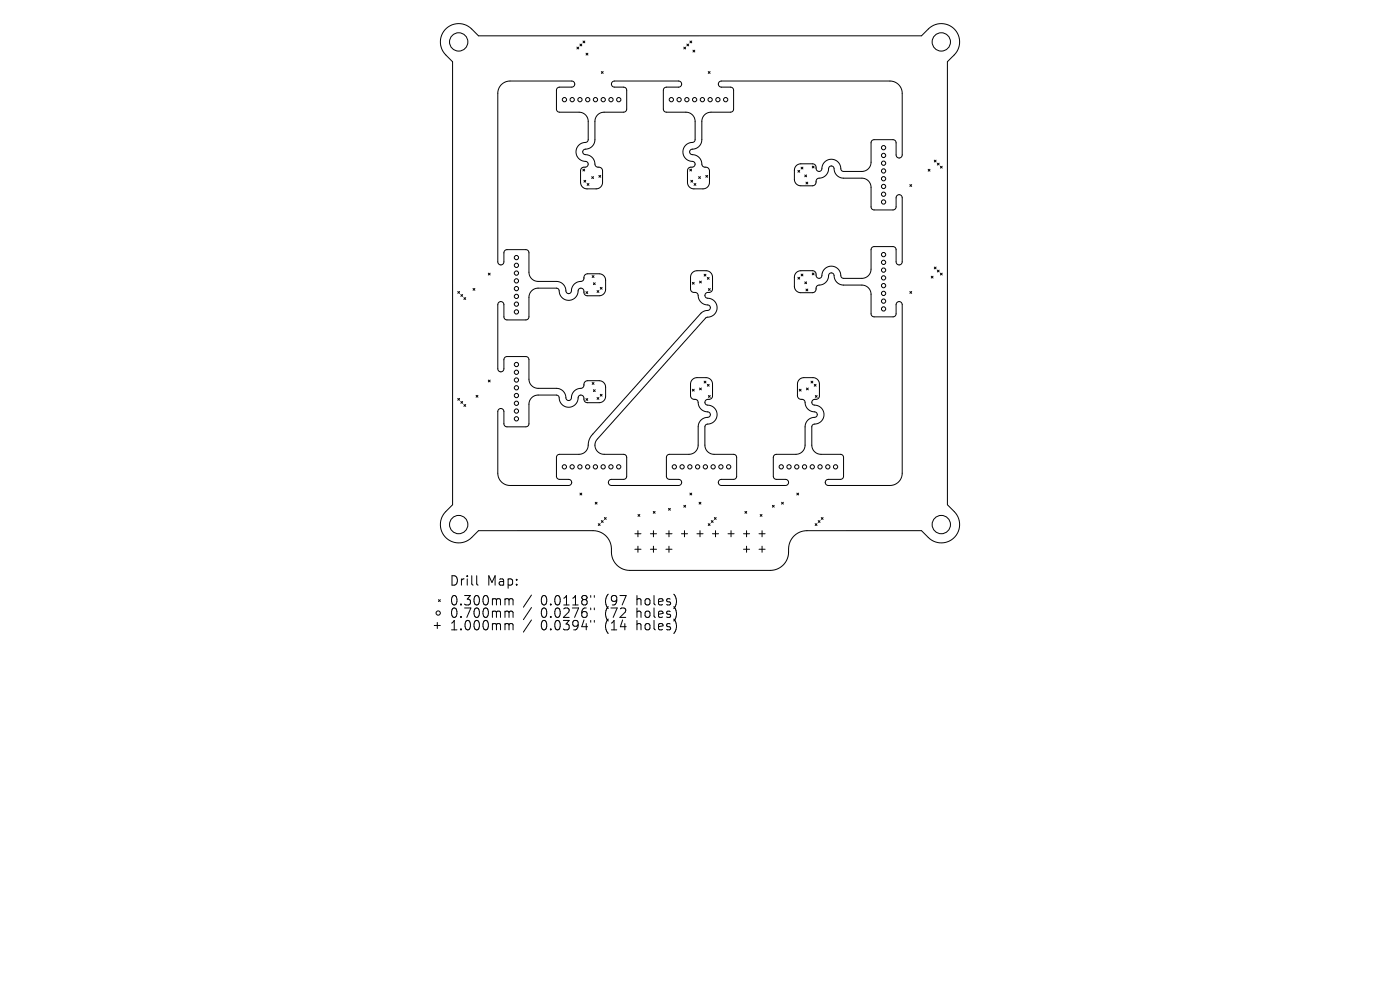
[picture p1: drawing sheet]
<svg xmlns="http://www.w3.org/2000/svg" width="297mm" height="210mm" viewBox="0 0 297 210" stroke-linecap="round" stroke-linejoin="round" font-family="sans-serif">
<defs><g id="words">
<g font-size="2.8">
<text x="95.4" y="124.5">Drill</text>
<text x="103.3" y="124.5">Map:</text>
<text x="95.4" y="128.7">0.300mm</text>
<text x="95.4" y="131.3">0.700mm</text>
<text x="114.7" y="128.7">0.0118&quot;</text>
<text x="114.7" y="131.3">0.0276&quot;</text>
<text x="128.3" y="128.7">(97</text>
<text x="128.3" y="131.3">(72</text>
<text x="135.1" y="128.7">holes)</text>
<text x="135.1" y="131.3">holes)</text>
<text x="95.4" y="133.9">1.000mm</text>
<text x="114.7" y="133.9">0.0394&quot;</text>
<text x="128.3" y="133.9">(14</text>
<text x="135.1" y="133.9">holes)</text>
</g>
</g></defs>
<g fill="none" stroke="#000" stroke-width=".21">
<path d="M94.7 6a3.9 3.9 0 0 1 5.4 .1l1.4 1.5h94a7.7 7.7 0 0 1 2.5-2.2 3.9 3.9 0 0 1 4.9 1.3 3.9 3.9 0 0 1-.5 4.9l-1.4 1.5v94a7.7 7.7 0 0 1 2.2 2.5 3.9 3.9 0 0 1-1.3 4.9 3.9 3.9 0 0 1-5-.5l-1.4-1.4h-24.3a4 4 0 0 0-3.9 4.5 3.9 3.9 0 0 1-3.9 3.9h-29.8a4 4 0 0 1-3.9-4.8 3.9 3.9 0 0 0-3.9-3.6h-24.3a7.7 7.7 0 0 1-2.5 2.2 3.9 3.9 0 0 1-4.9-1.3 3.9 3.9 0 0 1 .5-5l1.4-1.4v-94a7.7 7.7 0 0 1-2.2-2.6 3.9 3.9 0 0 1 .9-4.5zM106.2 18.1l.9-.7 1.1-.2h13.3a.65 .65 0 0 1 .4 .7 .65 .65 0 0 1-.6 .6h-2.7l-.5 .3v4.6l.6 .4h4.5a1.94 1.94 0 0 1 1.6 1.9v4.1a1.58 1.58 0 0 1-1.4 .6 2.03 2.03 0 0 0-1.1 2.3 2.03 2.03 0 0 0 2.1 1.6 .69 .69 0 0 1 .3 .9 .69 .69 0 0 1-1 .3l-.5 .5v2.7a1.36 1.36 0 0 0 1.3 1.4l2.2-.1 .7-.3 .4-.7v-2.8a.91 .91 0 0 0-1.1-.8l-.5-.5a2.2 2.2 0 0 0-2.3-2.2 .62 .62 0 0 1-.2-.8 .62 .62 0 0 1 .7-.3 2.01 2.01 0 0 0 1.8-2v-4.2a1.94 1.94 0 0 1 2-1.6h4.2l.5-.5v-4.4l-.4-.4h-2.3a.65 .65 0 0 1-.5-.8 .65 .65 0 0 1 .7-.5h13.7a.65 .65 0 0 1 .5 .7 .65 .65 0 0 1-.6 .6h-2.7l-.5 .3v4.6l.6 .4h4.4a1.94 1.94 0 0 1 1.7 1.9l-.1 4.1a1.58 1.58 0 0 1-1.3 .6 2.03 2.03 0 0 0-1.2 2.3 2.03 2.03 0 0 0 2.2 1.6 .69 .69 0 0 1 .3 .9 .69 .69 0 0 1-1 .3l-.5 .5-.1 2.7a1.36 1.36 0 0 0 1.4 1.4l2.2-.1 .7-.3 .4-.7v-2.8a.91 .91 0 0 0-1.1-.8l-.5-.5a2.2 2.2 0 0 0-2.3-2.2 .62 .62 0 0 1-.2-.8 .62 .62 0 0 1 .7-.3 2.01 2.01 0 0 0 1.8-2v-4.2a1.94 1.94 0 0 1 1.9-1.6h4.3l.5-.5v-4.4l-.4-.4h-2.3a.65 .65 0 0 1-.5-.8 .65 .65 0 0 1 .6-.5h36.2a2.59 2.59 0 0 1 2.2 2.6v13.3a.65 .65 0 0 1-.7 .4 .65 .65 0 0 1-.6-.6v-2.7l-.3-.5h-4.6l-.4 .6v4.4a1.94 1.94 0 0 1-2 1.7l-4-.1a1.58 1.58 0 0 1-.6-1.3 2.03 2.03 0 0 0-2.3-1.2 2.03 2.03 0 0 0-1.6 2.2 .69 .69 0 0 1-.9 .3 .69 .69 0 0 1-.3-1l-.5-.5-2.7-.1a1.36 1.36 0 0 0-1.4 1.4l.1 2.2 .3 .7 .7 .4h2.7a.91 .91 0 0 0 .9-1.1l.5-.5a2.2 2.2 0 0 0 2.2-2.3 .62 .62 0 0 1 .8-.2 .62 .62 0 0 1 .3 .7 2.01 2.01 0 0 0 2 1.8h4.2a1.94 1.94 0 0 1 1.6 1.9v4.3l.5 .5h4.4l.4-.4v-2.3a.65 .65 0 0 1 .7-.5 .65 .65 0 0 1 .6 .6v13.8a.65 .65 0 0 1-.7 .5 .65 .65 0 0 1-.6-.6v-2.7l-.3-.5h-4.6l-.4 .6v4.4a1.94 1.94 0 0 1-2 1.6h-4a1.58 1.58 0 0 1-.6-1.3 2.03 2.03 0 0 0-2.3-1.2 2.03 2.03 0 0 0-1.6 2.1 .69 .69 0 0 1-.9 .4 .69 .69 0 0 1-.3-1l-.5-.5-2.7-.1a1.36 1.36 0 0 0-1.4 1.4l.1 2.2 .3 .7 .7 .4h2.7a.91 .91 0 0 0 .9-1.2l.5-.4a2.2 2.2 0 0 0 2.2-2.4 .62 .62 0 0 1 .8-.1 .62 .62 0 0 1 .3 .7 2.01 2.01 0 0 0 2 1.8h4.2a1.94 1.94 0 0 1 1.6 1.9v4.3l.5 .5h4.4l.4-.5v-2.3a.65 .65 0 0 1 .7-.4 .65 .65 0 0 1 .6 .6v36.2a2.59 2.59 0 0 1-2.6 2.2h-13.3a.65 .65 0 0 1-.4-.8 .65 .65 0 0 1 .6-.5h2.7l.5-.3v-4.6l-.6-.4-4.5-.1a1.94 1.94 0 0 1-1.6-1.9v-4a1.58 1.58 0 0 1 1.4-.6 2.03 2.03 0 0 0 1.1-2.3 2.03 2.03 0 0 0-2.1-1.6 .69 .69 0 0 1-.3-.9 .69 .69 0 0 1 1-.3l.5-.5v-2.7a1.36 1.36 0 0 0-1.3-1.4h-2.2l-.7 .4-.4 .7v2.7a.91 .91 0 0 0 1.1 .8l.5 .6a2.2 2.2 0 0 0 2.3 2.2 .62 .62 0 0 1 .2 .8 .62 .62 0 0 1-.7 .2 2.01 2.01 0 0 0-1.8 2v4.2a1.94 1.94 0 0 1-2 1.7h-4.2l-.5 .4v4.5l.4 .4h2.3a.65 .65 0 0 1 .5 .7 .65 .65 0 0 1-.7 .6h-13.7a.65 .65 0 0 1-.5-.8 .65 .65 0 0 1 .6-.5h2.7l.5-.3v-4.6l-.6-.4-4.4-.1a1.94 1.94 0 0 1-1.7-1.9l.1-4a1.58 1.58 0 0 1 1.3-.6 2.03 2.03 0 0 0 1.2-2.3 2.03 2.03 0 0 0-2.2-1.6 .69 .69 0 0 1-.3-.9 .69 .69 0 0 1 1-.3l.5-.5 .1-2.7a1.36 1.36 0 0 0-1.4-1.4h-2.2l-.7 .4-.4 .7v2.7a.91 .91 0 0 0 1.1 .8l.5 .6a2.2 2.2 0 0 0 2.3 2.2 .62 .62 0 0 1 .2 .8 .62 .62 0 0 1-.7 .2 2.01 2.01 0 0 0-1.8 2v4.2a1.94 1.94 0 0 1-1.9 1.7h-4.3l-.5 .4v4.5l.4 .4h2.3a.65 .65 0 0 1 .5 .7 .65 .65 0 0 1-.6 .6h-14.5a.65 .65 0 0 1-.4-.8 .65 .65 0 0 1 .6-.5h2.7l.4-.3 .1-4.6-.6-.4-4.5-.1a1.93 1.93 0 0 1-1-3.2l23-25.8a2.06 2.06 0 0 0 2.3-2 2.06 2.06 0 0 0-2.2-2.1 .69 .69 0 0 1-.3-.9 .69 .69 0 0 1 1-.3l.5-.5 .1-2.7a1.36 1.36 0 0 0-1.4-1.4l-2.2 .1-.7 .3-.4 .7v2.8a.88 .88 0 0 0 1.1 .8l.5 .5a2.2 2.2 0 0 0 2.3 2.2 .63 .63 0 0 1 .2 .8 .63 .63 0 0 1-.8 .3l-1.1 .5-23 25.8a4.3 4.3 0 0 0-1 2.9 1.94 1.94 0 0 1-1.9 1.3h-4.2l-.5 .4v4.5l.4 .4h2.3a.65 .65 0 0 1 .5 .7 .65 .65 0 0 1-.7 .6h-12.8a2.59 2.59 0 0 1-2.2-2.6v-13.3a.65 .65 0 0 1 .7-.4 .65 .65 0 0 1 .6 .6v2.7l.3 .4 4.6 .1 .4-.6v-4.5a1.94 1.94 0 0 1 2-1.6h4a1.58 1.58 0 0 1 .6 1.4 2.03 2.03 0 0 0 2.3 1.1 2.03 2.03 0 0 0 1.6-2.1 .69 .69 0 0 1 .9-.3 .69 .69 0 0 1 .3 1l.5 .5h2.7a1.36 1.36 0 0 0 1.4-1.3v-2.2l-.4-.7-.7-.4h-2.7a.91 .91 0 0 0-.8 1.1l-.6 .5a2.2 2.2 0 0 0-2.2 2.3 .62 .62 0 0 1-.8 .2 .62 .62 0 0 1-.3-.8 2.01 2.01 0 0 0-2-1.7h-4.2a1.94 1.94 0 0 1-1.6-2v-4.2l-.5-.5h-4.4l-.4 .4v2.3a.65 .65 0 0 1-.7 .5 .65 .65 0 0 1-.6-.7v-13.8a.65 .65 0 0 1 .7-.4 .65 .65 0 0 1 .6 .6v2.7l.3 .5h4.6l.4-.6v-4.5a1.94 1.94 0 0 1 2-1.6h4a1.58 1.58 0 0 1 .6 1.4 2.03 2.03 0 0 0 2.3 1.2 2.03 2.03 0 0 0 1.6-2.2 .69 .69 0 0 1 .9-.3 .69 .69 0 0 1 .3 1l.5 .5h2.7a1.36 1.36 0 0 0 1.4-1.3v-2.2l-.4-.7-.7-.4h-2.7a.91 .91 0 0 0-.8 1.1l-.6 .5a2.2 2.2 0 0 0-2.2 2.3 .62 .62 0 0 1-.8 .2 .62 .62 0 0 1-.3-.7 2.01 2.01 0 0 0-2-1.8h-4.2a1.94 1.94 0 0 1-1.6-1.9v-4.3l-.5-.5h-4.4l-.4 .4v2.3a.65 .65 0 0 1-.7 .5 .65 .65 0 0 1-.6-.6v-35.8l.1-.7zM122.4 10l.4 .4M122.8 10l-.4 .4M123 9.3l.4 .4M123.4 9.3l-.4 .4M123.7 8.7l.4 .4M124.1 8.7l-.4 .4M124.3 11.3l.4 .4M124.7 11.3l-.4 .4M127.6 15.2l.4 .4M128 15.2l-.4 .4"/>
<path d="M145.1 10l.4 .4M145.5 10l-.4 .4M145.7 9.3l.4 .4M146.1 9.3l-.4 .4M146.4 8.7l.4 .4M146.8 8.7l-.4 .4M147 10.6l.4 .4M147.4 10.6l-.4 .4M150.3 15.2l.3 .4M150.6 15.2l-.3 .4M123.7 35.9l.3 .4M123.9 38.2l.4 .4"/>
<path d="M124 35.9l-.3 .4M124.3 38.2l-.4 .4M124.6 38.9l.3 .4M124.9 38.9l-.3 .4M125.5 37.5l.4 .4M125.9 37.5l-.4 .4M127.1 37.2l.3 .4M127.4 37.2l-.3 .4M146.3 35.9l.4 .4M146.6 38.2l.3 .4M146.7 35.9l-.4 .4M146.9 38.2l-.3 .4"/>
<path d="M147.2 38.9l.4 .4M147.6 38.9l-.4 .4M148.2 37.5l.4 .4M148.6 37.5l-.4 .4M149.7 37.2l.4 .4M150.1 37.2l-.4 .4M169.3 36.1l.4 .4M169.7 36.1l-.4 .4M169.9 35.5l.4 .4M170.3 35.5l-.4 .4M170.7 37.1l.4 .4M171 38.6l.4 .4"/>
<path d="M171.1 37.1l-.4 .4M171.4 38.6l-.4 .4M172.3 35.2l.4 .4M172.7 35.2l-.4 .4M193 39.2l.4 .3M193.4 39.2l-.4 .3M196.9 35.9l.4 .4M197.3 35.9l-.4 .4M198.2 34l.4 .4M198.6 34l-.4 .4M198.9 34.6l.3 .4M199.2 34.6l-.3 .4"/>
<path d="M199.5 35.3l.4 .4M199.9 35.3l-.4 .4M103.6 57.9l.4 .4M104 57.9l-.4 .4M125.6 58.5l.4 .4M125.9 60l.4 .4M126 58.5l-.4 .4M126.3 60l-.4 .4M146.9 59.9l.4 .4M147.3 59.9l-.4 .4M148.4 59.6l.4 .4M148.8 59.6l-.4 .4"/>
<path d="M149.4 58.2l.4 .4M149.8 58.2l-.4 .4M150.1 58.9l.3 .3M150.4 58.9l-.3 .3M169.3 58.8l.4 .4M169.7 58.8l-.4 .4M169.9 58.1l.4 .4M170.3 58.1l-.4 .4M170.7 59.8l.4 .4M171.1 59.8l-.4 .4M172.3 57.9l.4 .4M172.7 57.9l-.4 .4"/>
<path d="M197.6 58.6l.3 .4M197.9 58.6l-.3 .4M198.2 56.7l.4 .3M198.6 56.7l-.4 .3M198.9 57.3l.3 .4M199.2 57.3l-.3 .4M199.5 57.9l.4 .4M199.9 57.9l-.4 .4M97.1 61.8l.4 .4M97.5 61.8l-.4 .4M97.8 62.5l.4 .4M98.2 62.5l-.4 .4"/>
<path d="M98.4 63.1l.4 .4M98.8 63.1l-.4 .4M100.4 61.2l.3 .4M100.7 61.2l-.3 .4M124.3 61.9l.4 .4M124.7 61.9l-.4 .4M126.7 61.6l.4 .4M127.1 61.6l-.4 .4M127.3 61l.4 .3M127.7 61l-.4 .3M150.3 61.2l.4 .4M150.7 61.2l-.4 .4"/>
<path d="M171 61.3l.4 .4M171.4 61.3l-.4 .4M193 61.8l.4 .4M193.4 61.8l-.4 .4M97.1 84.5l.4 .4M97.5 84.5l-.4 .4M97.8 85.2l.4 .4M98.2 85.2l-.4 .4M98.4 85.8l.4 .4M98.8 85.8l-.4 .4M101 83.9l.4 .4M101.4 83.9l-.4 .4"/>
<path d="M103.6 80.6l.4 .4M104 80.6l-.4 .4M124.3 84.5l.4 .4M124.7 84.5l-.4 .4M125.6 81.1l.4 .4M125.9 82.7l.4 .4M126 81.1l-.4 .4M126.3 82.7l-.4 .4M126.7 84.3l.4 .4M127.1 84.3l-.4 .4M127.3 83.6l.4 .4M127.7 83.6l-.4 .4"/>
<path d="M146.9 82.6l.4 .4M147.3 82.6l-.4 .4M148.4 82.3l.4 .4M148.8 82.3l-.4 .4M149.4 80.9l.4 .3M149.8 80.9l-.4 .3M150.1 81.5l.3 .4M150.3 83.9l.4 .4M150.4 81.5l-.3 .4M150.7 83.9l-.4 .4M169.6 82.6l.3 .4M169.9 82.6l-.3 .4"/>
<path d="M171.1 82.3l.4 .4M171.5 82.3l-.4 .4M172.1 80.9l.3 .3M172.4 80.9l-.3 .3M172.7 81.5l.4 .4M173 83.9l.4 .4M173.1 81.5l-.4 .4M173.4 83.9l-.4 .4M123 104.6l.4 .4M123.4 104.6l-.4 .4M126.3 106.5l.4 .4M126.7 106.5l-.4 .4"/>
<path d="M126.9 111.1l.4 .4M127.3 111.1l-.4 .4M127.6 110.4l.4 .4M128 110.4l-.4 .4M128.2 109.8l.4 .4M128.6 109.8l-.4 .4M134.7 113.2h1.3M134.7 116.5h1.3M135.3 112.6v1.3M135.3 115.9v1.3M135.3 109.1l.4 .4M135.7 109.1l-.4 .4"/>
<path d="M138 113.2h1.3M138 116.5h1.3M138.6 108.5l.4 .4M138.6 112.6v1.3M138.6 115.9v1.3M139 108.5l-.4 .4M141.3 113.2h1.3M141.3 116.5h1.3M141.8 107.8l.4 .4M141.9 112.6v1.3M141.9 115.9v1.3M142.2 107.8l-.4 .4"/>
<path d="M144.6 113.2h1.3M145.1 107.2l.4 .4M145.2 112.6v1.3M145.5 107.2l-.4 .4M146.4 104.6l.4 .4M146.8 104.6l-.4 .4M147.9 113.2h1.2M148.3 106.5l.4 .4M148.5 112.6v1.3M148.7 106.5l-.4 .4M150.3 111.1l.3 .4M150.6 111.1l-.3 .4"/>
<path d="M150.9 110.4l.4 .4M151.1 113.2h1.3M151.3 110.4l-.4 .4M151.5 109.8l.4 .4M151.8 112.6v1.3M151.9 109.8l-.4 .4M154.4 113.2h1.3M155.1 112.6v1.3M157.7 113.2h1.3M157.7 116.5h1.3M158 108.5l.4 .4M158.4 112.6v1.3"/>
<path d="M158.4 115.9v1.3M158.4 108.5l-.4 .4M161 113.2h1.3M161 116.5h1.3M161.3 109.1l.4 .4M161.7 109.1l-.4 .4M161.7 112.6v1.3M161.7 115.9v1.3M163.9 107.2l.3 .4M164.2 107.2l-.3 .4M165.8 106.5l.4 .4M166.2 106.5l-.4 .4"/>
<path d="M169 104.6l.4 .4M169.4 104.6l-.4 .4M172.9 111.1l.4 .4M173.3 111.1l-.4 .4M173.6 110.4l.4 .4M174 110.4l-.4 .4M174.2 109.8l.4 .4M174.6 109.8l-.4 .4M92.1 132.7h1.3M92.8 132v1.3M93 127.2l.4 .4M93.4 127.2l-.4 .4"/>
<path d="M101.1 122.1v1.7l.3 .3M107.7 127l.3 .3M107.7 129.6l.3 .3M107.7 132.3l.3 .3M108 127.3v1M108 129.9v1.1M108 132.6v1M108 127.3l.3-.3 .4 .1 .1 1.2M108 129.9l.3-.3 .4 .1 .1 1.3M108 132.6l.3-.3 .4 .1 .1 1.2M112.7 126.2l-1.7 2.6M112.7 128.9l-1.7 2.5"/>
<path d="M112.7 131.5l-1.7 2.6M125.3 126.3v.4M125.3 129v.4M125.3 131.6v.4M126.1 126.3v.4M126.1 129v.4M126.1 131.6v.4M143.4 126.9v1.3M143.4 129.5v1.4M143.4 132.2v1.3"/>
<circle cx="97.3" cy="8.9" r="1.94"/>
<circle cx="199.7" cy="8.9" r="1.94"/>
<circle cx="119.7" cy="21.1" r=".45"/>
<circle cx="121.4" cy="21.1" r=".45"/>
<circle cx="123" cy="21.1" r=".45"/>
<circle cx="124.7" cy="21.1" r=".45"/>
<circle cx="126.3" cy="21.1" r=".45"/>
<circle cx="128" cy="21.1" r=".45"/>
<circle cx="129.6" cy="21.1" r=".45"/>
<circle cx="131.3" cy="21.1" r=".45"/>
<circle cx="142.4" cy="21.1" r=".45"/>
<circle cx="144.1" cy="21.1" r=".45"/>
<circle cx="145.7" cy="21.1" r=".45"/>
<circle cx="147.4" cy="21.1" r=".45"/>
<circle cx="149" cy="21.1" r=".45"/>
<circle cx="150.7" cy="21.1" r=".45"/>
<circle cx="152.3" cy="21.1" r=".45"/>
<circle cx="153.9" cy="21.1" r=".45"/>
<circle cx="187.4" cy="31.3" r=".45"/>
<circle cx="187.4" cy="33" r=".45"/>
<circle cx="187.4" cy="34.6" r=".45"/>
<circle cx="187.4" cy="37.9" r=".45"/>
<circle cx="187.4" cy="36.3" r=".45"/>
<circle cx="187.4" cy="39.6" r=".45"/>
<circle cx="109.6" cy="54.6" r=".45"/>
<circle cx="109.6" cy="56.3" r=".45"/>
<circle cx="109.6" cy="59.6" r=".45"/>
<circle cx="109.6" cy="57.9" r=".45"/>
<circle cx="187.4" cy="42.8" r=".45"/>
<circle cx="187.4" cy="54" r=".45"/>
<circle cx="187.4" cy="41.2" r=".45"/>
<circle cx="187.4" cy="58.9" r=".45"/>
<circle cx="187.4" cy="55.7" r=".45"/>
<circle cx="187.4" cy="57.3" r=".45"/>
<circle cx="109.6" cy="77.3" r=".45"/>
<circle cx="109.6" cy="79" r=".45"/>
<circle cx="109.6" cy="64.5" r=".45"/>
<circle cx="109.6" cy="66.2" r=".45"/>
<circle cx="109.6" cy="62.9" r=".45"/>
<circle cx="109.6" cy="61.2" r=".45"/>
<circle cx="187.4" cy="60.6" r=".45"/>
<circle cx="187.4" cy="62.2" r=".45"/>
<circle cx="187.4" cy="63.9" r=".45"/>
<circle cx="187.4" cy="65.5" r=".45"/>
<circle cx="109.6" cy="87.2" r=".45"/>
<circle cx="109.6" cy="88.8" r=".45"/>
<circle cx="109.6" cy="83.9" r=".45"/>
<circle cx="109.6" cy="85.6" r=".45"/>
<circle cx="109.6" cy="82.3" r=".45"/>
<circle cx="109.6" cy="80.6" r=".45"/>
<circle cx="119.7" cy="99" r=".45"/>
<circle cx="121.4" cy="99" r=".45"/>
<circle cx="123" cy="99" r=".45"/>
<circle cx="124.7" cy="99" r=".45"/>
<circle cx="126.3" cy="99" r=".45"/>
<circle cx="128" cy="99" r=".45"/>
<circle cx="129.6" cy="99" r=".45"/>
<circle cx="131.3" cy="99" r=".45"/>
<circle cx="143.1" cy="99" r=".45"/>
<circle cx="144.7" cy="99" r=".45"/>
<circle cx="146.3" cy="99" r=".45"/>
<circle cx="148" cy="99" r=".45"/>
<circle cx="149.6" cy="99" r=".45"/>
<circle cx="151.3" cy="99" r=".45"/>
<circle cx="152.9" cy="99" r=".45"/>
<circle cx="154.6" cy="99" r=".45"/>
<circle cx="165.7" cy="99" r=".45"/>
<circle cx="167.4" cy="99" r=".45"/>
<circle cx="169" cy="99" r=".45"/>
<circle cx="170.7" cy="99" r=".45"/>
<circle cx="172.3" cy="99" r=".45"/>
<circle cx="174" cy="99" r=".45"/>
<circle cx="175.6" cy="99" r=".45"/>
<circle cx="177.3" cy="99" r=".45"/>
<circle cx="97.3" cy="111.3" r="1.94"/>
<circle cx="199.7" cy="111.3" r="1.94"/>
<circle cx="93" cy="130" r=".45"/>
</g>
<use href="#words"/>
</svg>
